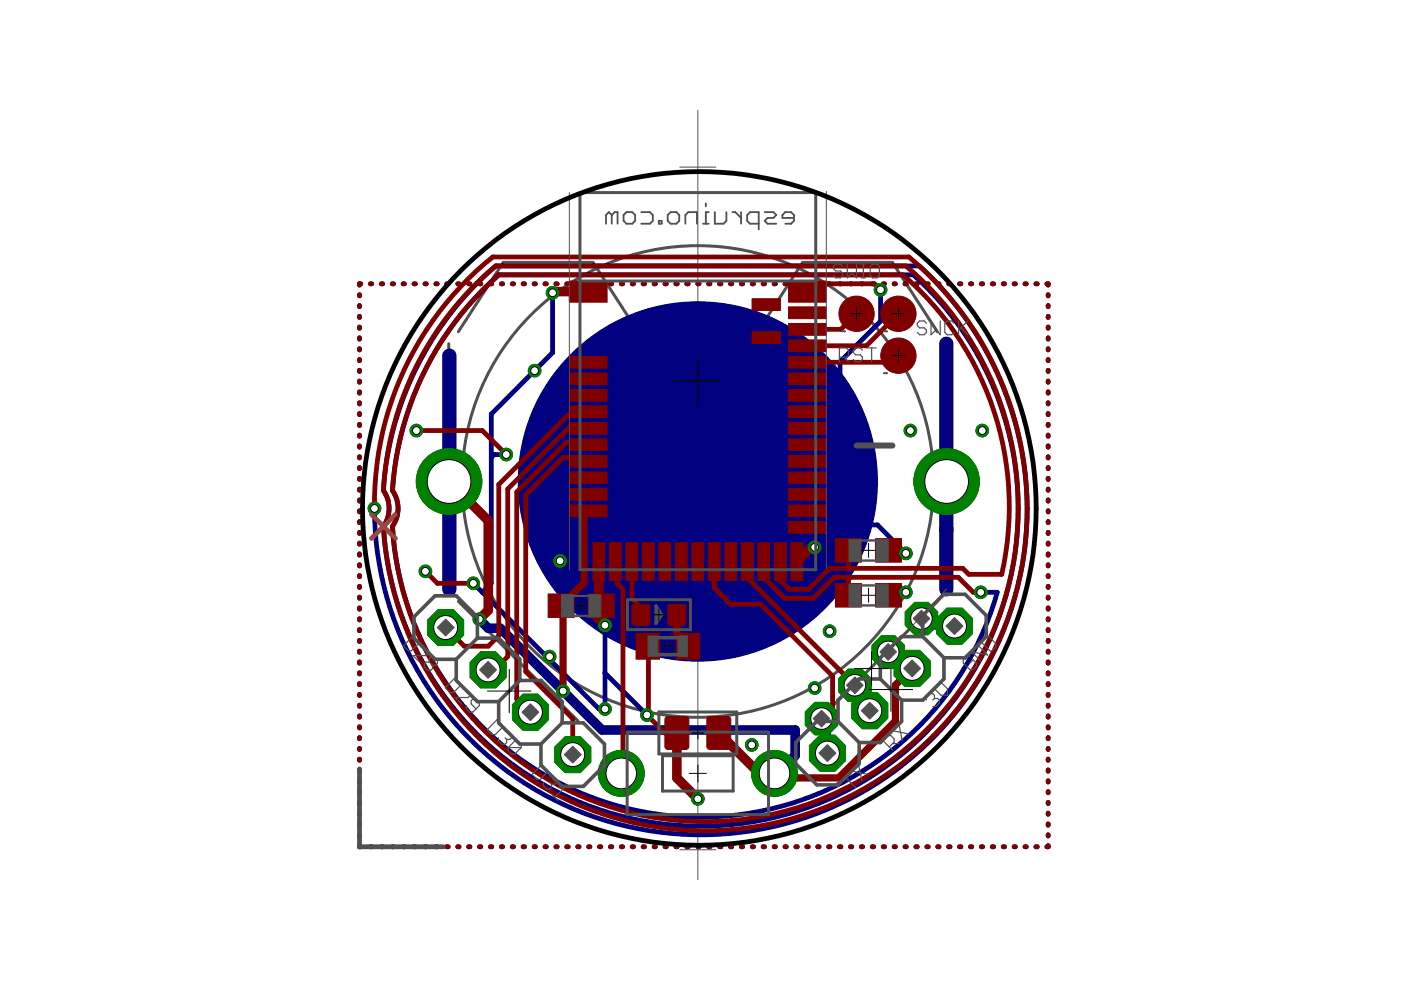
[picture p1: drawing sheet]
<svg xmlns="http://www.w3.org/2000/svg" width="297mm" height="210mm" viewBox="0 0 297 210" stroke-linecap="round" stroke-linejoin="round" font-family="sans-serif">
<path d="M148 97v10.2M142.9 102.1h10.1" fill="none" stroke="#000" stroke-width=".21"/>
<g fill="none" stroke="#505050" stroke-width=".38">
<path d="M129.7 45.6l.6-.6h.6v2.4M129.7 45.6v1.8M129.7 45.6l-.6-.6-.6 .6v1.8M132.8 45h1.2l.7 .6v1.2l-.7 .6h-1.2l-.6-.6v-1.2zM136 45h1.8l.6 .6v1.2l-.6 .6h-1.8M139.7 46.8h.6v.6h-.6zM142.2 45h1.2l.6 .6v1.2l-.6 .6h-1.2l-.6-.6v-1.2zM145.3 47.4v-1.8l.6-.6h1.9v2.4M149 47.4h1.3M149.6 43.1v.7M150.3 45h-.7v2.4M151.6 45v2.4h1.8l.6-.6v-1.8"/>
<path d="M155.3 45h.6l1.2 1.2M157.1 45v2.4M160.9 47.4h-1.9l-.6-.6v-1.2l.6-.6h1.9v3.7M162.1 45h1.9l.6 .6-.6 .6h-1.2l-.7 .6 .7 .6h1.8M168.3 46.2h-2.4v-.6l.6-.6h1.2l.6 .6v1.2l-.6 .6h-1.2"/>
</g>
<path d="M144.1 35.4h7.7M148 23.4v163.1M144.1 107.8h7.7M144.1 180.2h7.7" fill="none" stroke="#505050" stroke-width=".21"/>
<g fill="none" stroke="#505050" stroke-width=".63">
<path d="M95.1 72.9v52M97.2 70.3l9.5-14.7h19l9.6 14.7h25.4l9.5-14.7h19l9.5 14.7M200.8 72.9v52M97.2 127.5l25.4 25.4M198.7 127.5l-25.3 25.4M129 154.9h37.9"/>
<circle cx="147.9" cy="102.1" r="50"/>
</g>
<circle cx="147.9" cy="102.1" r="38.1" fill="#000080" stroke="#000080" stroke-width=".21"/>
<g fill="none" stroke="#000080" stroke-width="1">
<path d="M76.2 62.5v.2M76.2 64.8v.2M76.2 67.1v.2M76.2 69.3v.3M76.2 71.6v.3M76.2 73.9v.3M76.2 76.2v.3M76.2 78.5v.3M76.5 60.2h-.3v.3M78.5 60.2h.3M80.9 60.2h.2M83.2 60.2h.2"/>
<path d="M85.5 60.2h.2M87.8 60.2h.3M90.1 60.2h.3M92.4 60.2h.3M94.7 60.2h.3M97 60.2h.3M99.4 60.2h.2M101.7 60.2h.2M104 60.2h.3M106.3 60.2h.3M108.6 60.2h.3M110.9 60.2h.3"/>
<path d="M113.2 60.2h.3M115.5 60.2h.3M117.2 62.1v12.7l-13 13v35.9l-1.9 1.9M117.9 60.2h.2M120.2 60.2h.3M122.5 60.2h.3M124.8 60.2h.3M127.1 60.2h.3M129.4 60.2h.3M131.7 60.2h.3M134 60.2h.3M136.4 60.2h.3"/>
<path d="M138.7 60.2h.3M141 60.2h.3M143.3 60.2h.3M145.6 60.2h.3M147.9 60.2h.3M150.2 60.2h.3M152.5 60.2h.3M154.9 60.2h.3M157.2 60.2h.3M159.5 60.2h.3M161.8 60.2h.3M164.1 60.2h.3"/>
<path d="M166.4 60.2h.3M168.7 60.2h.3M171.1 60.2h.2M173.4 60.2h.3M175.7 60.2h.3M178 60.2h.3M180.3 60.2h.3M182.6 60.2h.3M184.9 60.2h.3M186.7 61.4v6.7l-8.6 8.6v12.1l-.6-.7h-11.1l-12.7 12.7M187.3 60.2h.2M189.6 60.2h.2"/>
<path d="M191.9 60.2h.3M194.2 60.2h.3M196.5 60.2h.3M198.8 60.2h.3M201.1 60.2h.3M203.4 60.2h.3M205.8 60.2h.2M208.1 60.2h.2M210.4 60.2h.3M212.7 60.2h.3M215 60.2h.3M217.3 60.2h.3"/>
<path d="M219.6 60.2h.3M222 60.2h.2v.3M222.2 62.5v.2M222.2 64.8v.2M222.2 67.1v.2M222.2 69.3v.3M222.2 71.6v.3M222.2 73.9v.3M222.2 76.2v.3M222.2 78.5v.3M76.2 80.8v.2M76.2 83.1v.3"/>
<path d="M76.2 85.4v.2M76.2 87.7v.2M76.2 90v.2M76.2 92.2v.3M76.2 94.5v.3M76.2 96.8v.3M76.2 99.1v.3M107.3 96.4h-2.5l-.6 .6M222.2 80.8v.2M222.2 83.1v.3M222.2 85.4v.2M222.2 87.7v.2"/>
<path d="M222.2 90v.2M222.2 92.2v.3M222.2 94.5v.3M222.2 96.8v.3M222.2 99.1v.3M76.2 101.4v.3M76.2 103.7v.2M76.2 106v.3M76.2 108.3v.2M76.2 110.6v.2M76.2 112.9v.2M76.2 115.1v.3"/>
<path d="M76.2 117.4v.3M76.2 119.7v.3M81.3 103.4a68.7 68.7 0 0 1 23.8-47h89.8a69.3 69.3 0 0 1 3.9 99 69.2 69.2 0 0 1-75.9 16.7 69.2 69.2 0 0 1-43.5-64.3M81.3 104a6.7 6.7 0 0 1 0 7.6 67.3 67.3 0 0 0 82.9 61.7 67.3 67.3 0 0 0 45.8-92.6 66.6 66.6 0 0 0-16.3-22.4h-88a66.6 66.6 0 0 0-22.5 45.7 6.7 6.7 0 0 1 0 7.6 65.4 65.4 0 0 0 58.2 61.3 65.4 65.4 0 0 0 70-47.3h-3.5M95.2 102.1l.1 22.8M118.7 118.9l2.9 2.9v.3M148 102.1l1.2-1.3h20.3l13.1 13M174.3 114.5l1 .9M177.5 111.3l-4.8 4.8v7.3l-7 6.9h-1.2M177.5 111.3l2.5 2.5h2.6M177.5 111.3h8.6l6 6M182.6 113.8l.6 .7-1.9 1.9"/>
<path d="M200.7 102.1l-.1 10.1M222.2 101.4v.3M222.2 103.7v.2M222.2 106v.3M222.2 108.3v.2M222.2 110.6v.2M222.2 112.9v.2M222.2 115.1v.3M222.2 117.4v.3M222.2 119.7v.3M76.2 122v.3M76.2 124.3v.3"/>
<path d="M76.2 126.6v.3M76.2 128.9v.3M76.2 131.2v.2M76.2 133.5v.2M76.2 135.8v.2M76.2 138v.3M100.4 123.7l1.9 1.9M102.3 125.6l24.7 24.7h1.3v-21.5M195.6 131l-.2 .1M222.2 122v.3M222.2 124.3v.3M222.2 126.6v.3"/>
<path d="M222.2 128.9v.3M222.2 131.2v.2M222.2 133.5v.2M222.2 135.8v.2M222.2 138v.3M76.2 140.3v.3M76.2 142.6v.3M76.2 144.9v.3M76.2 147.2v.3M76.2 149.5v.3M76.2 151.8v.3M76.2 154.1v.2"/>
<path d="M76.2 156.4v.2M76.2 158.7v.2M128.3 142.7l8.9 8.9M222.2 140.3v.3M222.2 142.6v.3M222.2 144.9v.3M222.2 147.2v.3M222.2 149.5v.3M222.2 151.8v.3M222.2 154.1v.2M222.2 156.4v.2M222.2 158.7v.2"/>
<path d="M76.2 179.3v.2h.3M76.2 161v.2M76.2 163.2v.3M76.2 165.5v.3M76.2 167.8v.3M76.2 170.1v.3M76.2 172.4v.3M76.2 174.7v.3M76.2 177v.2M78.5 179.5h.3M80.9 179.5h.2M83.2 179.5h.2"/>
<path d="M85.5 179.5h.2M87.8 179.5h.3M90.1 179.5h.3M92.4 179.5h.3M94.7 179.5h.3M97 179.5h.3M99.4 179.5h.2M101.7 179.5h.2M104 179.5h.3M106.3 179.5h.3M108.6 179.5h.3M110.9 179.5h.3"/>
<path d="M113.2 179.5h.3M115.5 179.5h.3M117.9 179.5h.2M120.2 179.5h.3M122.5 179.5h.3M124.8 179.5h.3M127.1 179.5h.3M129.4 179.5h.3M131.7 179.5h.3M134 179.5h.3M136.4 179.5h.3M138.7 179.5h.3"/>
<path d="M141 179.5h.3M143.3 179.5h.3M145.6 179.5h.3M147.9 179.5h.3M150.2 179.5h.3M152.5 179.5h.3M154.9 179.5h.3M157.2 179.5h.3M159.5 179.5h.3M161.8 179.5h.3M164.1 179.5h.3M166.4 179.5h.3"/>
<path d="M168.7 179.5h.3M171.1 179.5h.2M173.4 179.5h.3M175.7 179.5h.3M178 179.5h.3M180.3 179.5h.3M182.6 179.5h.3M184.9 179.5h.3M187.3 179.5h.2M189.6 179.5h.2M191.9 179.5h.3M194.2 179.5h.3"/>
<path d="M196.5 179.5h.3M198.8 179.5h.3M201.1 179.5h.3M203.4 179.5h.3M205.8 179.5h.2M208.1 179.5h.2M210.4 179.5h.3M212.7 179.5h.3M215 179.5h.3M217.3 179.5h.3M219.6 179.5h.3M222.2 161v.2"/>
<path d="M222.2 163.2v.3M222.2 165.5v.3M222.2 167.8v.3M222.2 170.1v.3M222.2 172.4v.3M222.2 174.7v.3M222.2 177v.2M222.2 179.3v.2h-.2"/>
</g>
<path d="M121.6 122.1l5.1 5.1v3.8l1.6 1.6M188.3 138.2l3.5 3.5h1.6M195.4 131.1l1.6 1.6h5.4M174.2 152.4l1.2 1.2v6.1M181.3 145.3l3.1 3.2v2.2" fill="none" stroke="#000080" stroke-width="1.5"/>
<path d="M101.6 131.3l1.9 1.9h2.6l21.5 21.6h41v5.4l-3.8 3.8h-.6" fill="none" stroke="#000080" stroke-width="2"/>
<path d="M95.3 75.4v49.5M200.6 72.9v52" fill="none" stroke="#000080" stroke-width="3"/>
<circle cx="164.2" cy="164" r="4.9" fill="#008000" stroke="#008000" stroke-width=".21"/>
<circle cx="164.2" cy="164" r="3.2" fill="#fff" stroke="#000" stroke-width=".21"/>
<circle cx="131.7" cy="164" r="4.9" fill="#008000" stroke="#008000" stroke-width=".21"/>
<circle cx="131.7" cy="164" r="3.2" fill="#fff" stroke="#000" stroke-width=".21"/>
<circle cx="95.2" cy="102.1" r="6.9" fill="#008000" stroke="#008000" stroke-width=".21"/>
<circle cx="95.2" cy="102.1" r="4.6" fill="#fff" stroke="#000" stroke-width=".21"/>
<circle cx="200.7" cy="102.1" r="6.9" fill="#008000" stroke="#008000" stroke-width=".21"/>
<circle cx="200.7" cy="102.1" r="4.6" fill="#fff" stroke="#000" stroke-width=".21"/>
<circle cx="202.4" cy="132.7" r="4.1" fill="#008000" stroke="#008000" stroke-width=".21"/>
<circle cx="202.4" cy="132.7" r="2.54" fill="#fff" stroke="#000" stroke-width=".21"/>
<circle cx="193.4" cy="141.7" r="4.1" fill="#008000" stroke="#008000" stroke-width=".21"/>
<circle cx="193.4" cy="141.7" r="2.54" fill="#fff" stroke="#000" stroke-width=".21"/>
<circle cx="184.4" cy="150.7" r="4.1" fill="#008000" stroke="#008000" stroke-width=".21"/>
<circle cx="184.4" cy="150.7" r="2.54" fill="#fff" stroke="#000" stroke-width=".21"/>
<circle cx="175.4" cy="159.7" r="4.1" fill="#008000" stroke="#008000" stroke-width=".21"/>
<circle cx="175.4" cy="159.7" r="2.54" fill="#fff" stroke="#000" stroke-width=".21"/>
<circle cx="121.4" cy="160" r="4.1" fill="#008000" stroke="#008000" stroke-width=".21"/>
<circle cx="121.4" cy="160" r="2.54" fill="#fff" stroke="#000" stroke-width=".21"/>
<circle cx="112.5" cy="151" r="4.1" fill="#008000" stroke="#008000" stroke-width=".21"/>
<circle cx="112.5" cy="151" r="2.54" fill="#fff" stroke="#000" stroke-width=".21"/>
<circle cx="103.5" cy="142" r="4.1" fill="#008000" stroke="#008000" stroke-width=".21"/>
<circle cx="103.5" cy="142" r="2.54" fill="#fff" stroke="#000" stroke-width=".21"/>
<circle cx="94.5" cy="133.1" r="4.1" fill="#008000" stroke="#008000" stroke-width=".21"/>
<circle cx="94.5" cy="133.1" r="2.54" fill="#fff" stroke="#000" stroke-width=".21"/>
<circle cx="195.4" cy="131.1" r="3.7" fill="#008000" stroke="#008000" stroke-width=".21"/>
<circle cx="195.4" cy="131.1" r="2.29" fill="#fff" stroke="#000" stroke-width=".21"/>
<circle cx="188.3" cy="138.2" r="3.7" fill="#008000" stroke="#008000" stroke-width=".21"/>
<circle cx="188.3" cy="138.2" r="2.29" fill="#fff" stroke="#000" stroke-width=".21"/>
<circle cx="181.3" cy="145.3" r="3.7" fill="#008000" stroke="#008000" stroke-width=".21"/>
<circle cx="181.2" cy="145.3" r="2.29" fill="#fff" stroke="#000" stroke-width=".21"/>
<circle cx="174.2" cy="152.4" r="3.7" fill="#008000" stroke="#008000" stroke-width=".21"/>
<circle cx="174.2" cy="152.4" r="2.29" fill="#fff" stroke="#000" stroke-width=".21"/>
<circle cx="88.3" cy="91.3" r="1.33" fill="#008000" stroke="#008000" stroke-width=".21"/>
<circle cx="88.3" cy="91.3" r=".83" fill="#fff" stroke="#000" stroke-width=".21"/>
<circle cx="192.1" cy="125.6" r="1.33" fill="#008000" stroke="#008000" stroke-width=".21"/>
<circle cx="192.1" cy="125.6" r=".83" fill="#fff" stroke="#000" stroke-width=".21"/>
<circle cx="192.1" cy="117.3" r="1.33" fill="#008000" stroke="#008000" stroke-width=".21"/>
<circle cx="192.1" cy="117.3" r=".83" fill="#fff" stroke="#000" stroke-width=".21"/>
<circle cx="113.3" cy="78.6" r="1.33" fill="#008000" stroke="#008000" stroke-width=".21"/>
<circle cx="113.3" cy="78.6" r=".83" fill="#fff" stroke="#000" stroke-width=".21"/>
<circle cx="148" cy="169.4" r="1.33" fill="#008000" stroke="#008000" stroke-width=".21"/>
<circle cx="148" cy="169.4" r=".83" fill="#fff" stroke="#000" stroke-width=".21"/>
<circle cx="137.2" cy="151.6" r="1.33" fill="#008000" stroke="#008000" stroke-width=".21"/>
<circle cx="137.2" cy="151.6" r=".83" fill="#fff" stroke="#000" stroke-width=".21"/>
<circle cx="172.7" cy="116.1" r="1.33" fill="#008000" stroke="#008000" stroke-width=".21"/>
<circle cx="172.7" cy="116.1" r=".83" fill="#fff" stroke="#000" stroke-width=".21"/>
<circle cx="186.7" cy="61.4" r="1.33" fill="#008000" stroke="#008000" stroke-width=".21"/>
<circle cx="186.7" cy="61.4" r=".83" fill="#fff" stroke="#000" stroke-width=".21"/>
<circle cx="128.3" cy="132.6" r="1.33" fill="#008000" stroke="#008000" stroke-width=".21"/>
<circle cx="128.3" cy="132.6" r=".83" fill="#fff" stroke="#000" stroke-width=".21"/>
<circle cx="118.7" cy="118.9" r="1.33" fill="#008000" stroke="#008000" stroke-width=".21"/>
<circle cx="118.7" cy="118.9" r=".83" fill="#fff" stroke="#000" stroke-width=".21"/>
<circle cx="100.4" cy="123.7" r="1.33" fill="#008000" stroke="#008000" stroke-width=".21"/>
<circle cx="100.4" cy="123.7" r=".83" fill="#fff" stroke="#000" stroke-width=".21"/>
<circle cx="90.2" cy="121.1" r="1.33" fill="#008000" stroke="#008000" stroke-width=".21"/>
<circle cx="90.2" cy="121.1" r=".83" fill="#fff" stroke="#000" stroke-width=".21"/>
<circle cx="128.3" cy="150.3" r="1.33" fill="#008000" stroke="#008000" stroke-width=".21"/>
<circle cx="128.3" cy="150.3" r=".83" fill="#fff" stroke="#000" stroke-width=".21"/>
<circle cx="117.2" cy="62.1" r="1.33" fill="#008000" stroke="#008000" stroke-width=".21"/>
<circle cx="117.2" cy="62.1" r=".83" fill="#fff" stroke="#000" stroke-width=".21"/>
<circle cx="116.5" cy="139.2" r="1.33" fill="#008000" stroke="#008000" stroke-width=".21"/>
<circle cx="116.5" cy="139.2" r=".83" fill="#fff" stroke="#000" stroke-width=".21"/>
<circle cx="107.3" cy="96.4" r="1.33" fill="#008000" stroke="#008000" stroke-width=".21"/>
<circle cx="107.3" cy="96.4" r=".83" fill="#fff" stroke="#000" stroke-width=".21"/>
<circle cx="159.4" cy="157.9" r="1.33" fill="#008000" stroke="#008000" stroke-width=".21"/>
<circle cx="159.4" cy="157.9" r=".83" fill="#fff" stroke="#000" stroke-width=".21"/>
<circle cx="208.3" cy="91.3" r="1.33" fill="#008000" stroke="#008000" stroke-width=".21"/>
<circle cx="208.3" cy="91.3" r=".83" fill="#fff" stroke="#000" stroke-width=".21"/>
<circle cx="193" cy="91.3" r="1.33" fill="#008000" stroke="#008000" stroke-width=".21"/>
<circle cx="193" cy="91.3" r=".83" fill="#fff" stroke="#000" stroke-width=".21"/>
<circle cx="172.7" cy="145.9" r="1.33" fill="#008000" stroke="#008000" stroke-width=".21"/>
<circle cx="172.7" cy="145.9" r=".83" fill="#fff" stroke="#000" stroke-width=".21"/>
<circle cx="175.9" cy="133.8" r="1.33" fill="#008000" stroke="#008000" stroke-width=".21"/>
<circle cx="175.9" cy="133.8" r=".83" fill="#fff" stroke="#000" stroke-width=".21"/>
<circle cx="101.6" cy="131.3" r="1.33" fill="#008000" stroke="#008000" stroke-width=".21"/>
<circle cx="101.6" cy="131.3" r=".83" fill="#fff" stroke="#000" stroke-width=".21"/>
<circle cx="119.4" cy="146.5" r="1.33" fill="#008000" stroke="#008000" stroke-width=".21"/>
<circle cx="119.4" cy="146.5" r=".83" fill="#fff" stroke="#000" stroke-width=".21"/>
<circle cx="79.4" cy="107.8" r="1.33" fill="#008000" stroke="#008000" stroke-width=".21"/>
<circle cx="79.4" cy="107.8" r=".83" fill="#fff" stroke="#000" stroke-width=".21"/>
<circle cx="207.9" cy="125.6" r="1.33" fill="#008000" stroke="#008000" stroke-width=".21"/>
<circle cx="207.9" cy="125.6" r=".83" fill="#fff" stroke="#000" stroke-width=".21"/>
<g fill="#800000" stroke="#800000" stroke-width=".21">
<path d="M185.6 123.7h5.5v5h-5.5z"/>
<path d="M177.1 123.7h5.5v5h-5.5z"/>
<path d="M185.6 114.2h5.5v5h-5.5z"/>
<path d="M177.1 114.2h5.5v5h-5.5z"/>
<path d="M124.7 125.9h5.5v5h-5.5z"/>
<path d="M116.2 125.9h5.5v5h-5.5z"/>
<path d="M134.9 134.3h4.9v5.5h-4.9z"/>
<path d="M143.4 134.3h5v5.5h-5z"/>
<path d="M120.7 59.6h8v4.5h-8z"/>
<path d="M167.2 110.6h8v2.5h-8z"/>
<path d="M167.2 107.1h8v2.5h-8z"/>
<path d="M167.2 103.6h8v2.5h-8z"/>
<path d="M167.2 100.1h8v2.5h-8z"/>
<path d="M120.7 107.1h8v2.5h-8z"/>
<path d="M120.7 103.6h8v2.5h-8z"/>
<path d="M120.7 100.1h8v2.5h-8z"/>
<path d="M120.7 96.6h8v2.5h-8z"/>
<path d="M120.7 93.1h8v2.5h-8z"/>
<path d="M120.7 89.6h8v2.5h-8z"/>
<path d="M120.7 86.1h8v2.5h-8z"/>
<path d="M120.7 82.6h8v2.5h-8z"/>
<path d="M120.7 79.1h8v2.5h-8z"/>
<path d="M120.7 75.6h8v2.5h-8z"/>
<path d="M167.2 59.6h8v4.5h-8z"/>
<path d="M167.2 96.6h8v2.5h-8z"/>
<path d="M167.2 93.1h8v2.5h-8z"/>
<path d="M167.2 89.6h8v2.5h-8z"/>
<path d="M167.2 86.1h8v2.5h-8z"/>
<path d="M167.2 82.6h8v2.5h-8z"/>
<path d="M167.2 79.1h8v2.5h-8z"/>
<path d="M167.2 75.6h8v2.5h-8z"/>
<path d="M167.2 72.1h8v2.5h-8z"/>
<path d="M167.2 68.6h8v2.5h-8z"/>
<path d="M167.2 65.1h8v2.5h-8z"/>
<path d="M159.4 63.3h6.1v2.5h-6.1z"/>
<path d="M159.4 70.3h6.1v2.5h-6.1z"/>
<path d="M125.7 115.1h2.5v8h-2.5z"/>
<path d="M129.2 115.1h2.5v8h-2.5z"/>
<path d="M132.7 115.1h2.5v8h-2.5z"/>
<path d="M136.2 115.1h2.5v8h-2.5z"/>
<path d="M139.7 115.1h2.5v8h-2.5z"/>
<path d="M143.2 115.1h2.5v8h-2.5z"/>
<path d="M146.7 115.1h2.5v8h-2.5z"/>
<path d="M150.2 115.1h2.5v8h-2.5z"/>
<path d="M153.7 115.1h2.5v8h-2.5z"/>
<path d="M157.2 115.1h2.5v8h-2.5z"/>
<path d="M160.7 115.1h2.5v8h-2.5z"/>
<path d="M164.2 115.1h2.5v8h-2.5z"/>
<path d="M167.7 115.1h2.5v8h-2.5z"/>
</g>
<g fill="#800000" stroke="#800000" stroke-width=".21">
<path d="M134.1 128.4l.4-.3h2.8l.4 .3 .1 3.7-.2 .4-3.1 .1-.4-.3z" fill-rule="evenodd"/>
<path d="M141.7 128.4l.4-.3h2.8l.4 .3 .1 3.7-.2 .4-3.1 .1-.4-.3z" fill-rule="evenodd"/>
<path d="M141.2 152.1l.4-.2h3.8a.63 .63 0 0 1 .6 .6v5.8a.63 .63 0 0 1-.6 .6h-3.8a.63 .63 0 0 1-.6-.6v-5.8z" fill-rule="evenodd"/>
<path d="M150 152.1l.5-.2h3.8a.63 .63 0 0 1 .6 .6v5.8a.63 .63 0 0 1-.6 .6h-3.8a.63 .63 0 0 1-.6-.6v-5.8z" fill-rule="evenodd"/>
<circle cx="181.6" cy="66.5" r="3.7"/>
<circle cx="190.5" cy="66.5" r="3.7"/>
<circle cx="190.5" cy="75.4" r="3.7"/>
</g>
<g fill="none" stroke="#800000" stroke-width="1">
<path d="M76.2 62.5v.2M76.2 64.8v.2M76.2 67.1v.2M76.2 69.3v.3M76.2 71.6v.3M76.2 73.9v.3M76.2 76.2v.3M76.2 78.5v.3M76.5 60.2h-.3v.3M78.5 60.2h.3M80.9 60.2h.2M83.2 60.2h.2"/>
<path d="M85.5 60.2h.2M87.8 60.2h.3M90.1 60.2h.3M92.4 60.2h.3M94.7 60.2h.3M97 60.2h.3M99.4 60.2h.2M101.7 60.2h.2M104 60.2h.3M106.3 60.2h.3M108.6 60.2h.3M110.9 60.2h.3"/>
<path d="M113.2 60.2h.3M115.5 60.2h.3M117.9 60.2h.2M120.2 60.2h.3M122.5 60.2h.3M124.8 60.2h.3M127.1 60.2h.3M129.4 60.2h.3M131.7 60.2h.3M134 60.2h.3M136.4 60.2h.3M138.7 60.2h.3"/>
<path d="M141 60.2h.3M143.3 60.2h.3M145.6 60.2h.3M147.9 60.2h.3M150.2 60.2h.3M152.5 60.2h.3M154.9 60.2h.3M157.2 60.2h.3M159.5 60.2h.3M161.8 60.2h.3M164.1 60.2h.3M166.4 60.2h.3"/>
<path d="M168.7 60.2h.3M171.1 60.2h.2M173.4 60.2h.3M181.6 66.5l-3.3 3.3h-7.1M186.7 61.4l-1.3-1.2h-10.1l-1.7 1.6h-2.4M187.3 60.2h.2M189.6 60.2h.2M190.5 66.5l-6.8 6.8h-12.5M190.5 75.4l-1.4 1.4h-17.9M191.9 60.2h.3M194.2 60.2h.3M196.5 60.2h.3"/>
<path d="M198.8 60.2h.3M201.1 60.2h.3M203.4 60.2h.3M205.8 60.2h.2M208.1 60.2h.2M210.4 60.2h.3M212.7 60.2h.3M215 60.2h.3M217.3 60.2h.3M219.6 60.2h.3M222 60.2h.2v.3M222.2 62.5v.2"/>
<path d="M222.2 64.8v.2M222.2 67.1v.2M222.2 69.3v.3M222.2 71.6v.3M222.2 73.9v.3M222.2 76.2v.3M222.2 78.5v.3M76.2 80.8v.2M76.2 83.1v.3M76.2 85.4v.2M76.2 87.7v.2M76.2 90v.2"/>
<path d="M76.2 92.2v.3M76.2 94.5v.3M76.2 96.8v.3M76.2 99.1v.3M88.3 91.3h14l5 5.1M124.7 97.8l-.8-.8h-4.5l-7.9 7.9v37.5l9.9 10v7.6l-.1-.1M124.7 94.3l-.5-.5h-4.2l-10.4 10.5v43.9l2.9 2.8M124.7 90.8l-.5-.5h-3.2l-13.3 13.4v35.5l-2.9 2.8h-1.3M124.7 87.3h-3.6l-15.4 15.4v32.1l-2.2 2.2h-5.1l-3.9-3.9M222.2 80.8v.2M222.2 83.1v.3M222.2 85.4v.2"/>
<path d="M222.2 87.7v.2M222.2 90v.2M222.2 92.2v.3M222.2 94.5v.3M222.2 96.8v.3M222.2 99.1v.3M76.2 101.4v.3M76.2 103.7v.2M76.2 106v.3M76.2 108.3v.2M76.2 110.6v.2M76.2 112.9v.2"/>
<path d="M76.2 115.1v.3M76.2 117.4v.3M76.2 119.7v.3M79.4 107.8a67 67 0 0 1 25.1-53.3h88.2a68.8 68.8 0 0 1-3.3 108.7 68.3 68.3 0 0 1-108.1-51.6 6.7 6.7 0 0 0 0-7.6 66.6 66.6 0 0 1 23.8-47.6h87a66.7 66.7 0 0 1 19.2 75.6 66.7 66.7 0 0 1-65.8 42.1 66.4 66.4 0 0 1-62.3-62.5 6.7 6.7 0 0 0 0-7.6 66.6 66.6 0 0 1 22.5-45.7h85.7a64.9 64.9 0 0 1 21 63.5h-7l-1.3-1.3h-28.2l-4.5 4.4h-4.1l-1.9-1.9 .1-3.9M130.5 119.1l.3 .3v4.3l1.3 1.2v38.7l-.3 .3M134 119.1v7.8l1.9 1.9v1.5M151.4 119.1v5.5l3.5 3.5h6.4l15.2 15.2v6.7l-2.3 2.4M158.5 119.1v3.4l22.8 22.8M161.9 119.1v3.3l4.5 4.5h6l4.4-4.5h26.4l3.2 3.2h1.5M179.9 116.7v3.6l-.2 .2M188.4 116.7l.6 .6h3.1M222.2 101.4v.3"/>
<path d="M222.2 103.7v.2M222.2 106v.3M222.2 108.3v.2M222.2 110.6v.2M222.2 112.9v.2M222.2 115.1v.3M222.2 117.4v.3M222.2 119.7v.3M76.2 122v.3M76.2 124.3v.3M76.2 126.6v.3M76.2 128.9v.3"/>
<path d="M76.2 131.2v.2M76.2 133.5v.2M76.2 135.8v.2M76.2 138v.3M90.2 121.1l2.5 2.6h7.7M127 126.9v1.1l.4 .4-.7 .8v1.8M137.4 137l.1 .1v14.2l-.3 .3 3.8 3.8h2.5M180.3 122.4l-.4 .4v3.4M192.1 125.6h-3.1l-.6 .6M222.2 122v.3M222.2 124.3v.3M222.2 126.6v.3"/>
<path d="M222.2 128.9v.3M222.2 131.2v.2M222.2 133.5v.2M222.2 135.8v.2M222.2 138v.3M76.2 140.3v.3M76.2 142.6v.3M76.2 144.9v.3M76.2 147.2v.3M76.2 149.5v.3M76.2 151.8v.3M76.2 154.1v.2"/>
<path d="M76.2 156.4v.2M76.2 158.7v.2M152.4 155.4l-.4 .5M222.2 140.3v.3M222.2 142.6v.3M222.2 144.9v.3M222.2 147.2v.3M222.2 149.5v.3M222.2 151.8v.3M222.2 154.1v.2M222.2 156.4v.2M222.2 158.7v.2"/>
<path d="M76.2 179.3v.2h.3M76.2 161v.2M76.2 163.2v.3M76.2 165.5v.3M76.2 167.8v.3M76.2 170.1v.3M76.2 172.4v.3M76.2 174.7v.3M76.2 177v.2M78.5 179.5h.3M80.9 179.5h.2M83.2 179.5h.2"/>
<path d="M85.5 179.5h.2M87.8 179.5h.3M90.1 179.5h.3M92.4 179.5h.3M94.7 179.5h.3M97 179.5h.3M99.4 179.5h.2M101.7 179.5h.2M104 179.5h.3M106.3 179.5h.3M108.6 179.5h.3M110.9 179.5h.3"/>
<path d="M113.2 179.5h.3M115.5 179.5h.3M117.9 179.5h.2M120.2 179.5h.3M122.5 179.5h.3M124.8 179.5h.3M127.1 179.5h.3M129.4 179.5h.3M131.7 179.5h.3M134 179.5h.3M136.4 179.5h.3M138.7 179.5h.3"/>
<path d="M141 179.5h.3M143.3 179.5h.3M143.5 164.4v.5M145.6 179.5h.3M147.9 179.5h.3M150.2 179.5h.3M152.5 179.5h.3M154.9 179.5h.3M157.2 179.5h.3M159.5 179.5h.3M161.8 179.5h.3M164.1 179.5h.3"/>
<path d="M166.4 179.5h.3M168.7 179.5h.3M171.1 179.5h.2M173.4 179.5h.3M175.7 179.5h.3M178 179.5h.3M180.3 179.5h.3M182.6 179.5h.3M184.9 179.5h.3M187.3 179.5h.2M189.6 179.5h.2M191.9 179.5h.3"/>
<path d="M194.2 179.5h.3M196.5 179.5h.3M198.8 179.5h.3M201.1 179.5h.3M203.4 179.5h.3M205.8 179.5h.2M208.1 179.5h.2M210.4 179.5h.3M212.7 179.5h.3M215 179.5h.3M217.3 179.5h.3M219.6 179.5h.3"/>
<path d="M222.2 161v.2M222.2 163.2v.3M222.2 165.5v.3M222.2 167.8v.3M222.2 170.1v.3M222.2 172.4v.3M222.2 174.7v.3M222.2 177v.2M222.2 179.3v.2h-.2"/>
</g>
<path d="M124.7 61.8h-7.3l-.2 .3M95.2 102.1l8.3 8.3v19l-1.9 1.9M127 119.1v7.8M172.7 116.1h-.7l-3 3M126.7 131l1.6 1.6M143.5 155.4v9.5l4.5 4.5M152.4 155.4l8.6 8.6h7" fill="none" stroke="#800000" stroke-width="2"/>
<path d="M124.7 108.3v-.1l-.9 .9v14.4l-4.8 4.9M119.4 130v16.5M143.5 130.3v4.4l2.4 2.3M193.4 141.7l-3.6 3.5v7.7l-12 12h-8.9l-.9-.9" fill="none" stroke="#800000" stroke-width="1.5"/>
<circle cx="164.2" cy="164" r="4.9" fill="#008000" stroke="#008000" stroke-width=".21"/>
<circle cx="164.2" cy="164" r="3.2" fill="#fff" stroke="#000" stroke-width=".21"/>
<circle cx="131.7" cy="164" r="4.9" fill="#008000" stroke="#008000" stroke-width=".21"/>
<circle cx="131.7" cy="164" r="3.2" fill="#fff" stroke="#000" stroke-width=".21"/>
<circle cx="95.2" cy="102.1" r="6.9" fill="#008000" stroke="#008000" stroke-width=".21"/>
<circle cx="95.2" cy="102.1" r="4.6" fill="#fff" stroke="#000" stroke-width=".21"/>
<circle cx="200.7" cy="102.1" r="6.9" fill="#008000" stroke="#008000" stroke-width=".21"/>
<circle cx="200.7" cy="102.1" r="4.6" fill="#fff" stroke="#000" stroke-width=".21"/>
<circle cx="202.4" cy="132.7" r="4.1" fill="#008000" stroke="#008000" stroke-width=".21"/>
<circle cx="202.4" cy="132.7" r="2.54" fill="#fff" stroke="#000" stroke-width=".21"/>
<circle cx="193.4" cy="141.7" r="4.1" fill="#008000" stroke="#008000" stroke-width=".21"/>
<circle cx="193.4" cy="141.7" r="2.54" fill="#fff" stroke="#000" stroke-width=".21"/>
<circle cx="184.4" cy="150.7" r="4.1" fill="#008000" stroke="#008000" stroke-width=".21"/>
<circle cx="184.4" cy="150.7" r="2.54" fill="#fff" stroke="#000" stroke-width=".21"/>
<circle cx="175.4" cy="159.7" r="4.1" fill="#008000" stroke="#008000" stroke-width=".21"/>
<circle cx="175.4" cy="159.7" r="2.54" fill="#fff" stroke="#000" stroke-width=".21"/>
<circle cx="121.4" cy="160" r="4.1" fill="#008000" stroke="#008000" stroke-width=".21"/>
<circle cx="121.4" cy="160" r="2.54" fill="#fff" stroke="#000" stroke-width=".21"/>
<circle cx="112.5" cy="151" r="4.1" fill="#008000" stroke="#008000" stroke-width=".21"/>
<circle cx="112.5" cy="151" r="2.54" fill="#fff" stroke="#000" stroke-width=".21"/>
<circle cx="103.5" cy="142" r="4.1" fill="#008000" stroke="#008000" stroke-width=".21"/>
<circle cx="103.5" cy="142" r="2.54" fill="#fff" stroke="#000" stroke-width=".21"/>
<circle cx="94.5" cy="133.1" r="4.1" fill="#008000" stroke="#008000" stroke-width=".21"/>
<circle cx="94.5" cy="133.1" r="2.54" fill="#fff" stroke="#000" stroke-width=".21"/>
<circle cx="195.4" cy="131.1" r="3.7" fill="#008000" stroke="#008000" stroke-width=".21"/>
<circle cx="195.4" cy="131.1" r="2.29" fill="#fff" stroke="#000" stroke-width=".21"/>
<circle cx="188.3" cy="138.2" r="3.7" fill="#008000" stroke="#008000" stroke-width=".21"/>
<circle cx="188.3" cy="138.2" r="2.29" fill="#fff" stroke="#000" stroke-width=".21"/>
<circle cx="181.3" cy="145.3" r="3.7" fill="#008000" stroke="#008000" stroke-width=".21"/>
<circle cx="181.2" cy="145.3" r="2.29" fill="#fff" stroke="#000" stroke-width=".21"/>
<circle cx="174.2" cy="152.4" r="3.7" fill="#008000" stroke="#008000" stroke-width=".21"/>
<circle cx="174.2" cy="152.4" r="2.29" fill="#fff" stroke="#000" stroke-width=".21"/>
<circle cx="88.3" cy="91.3" r="1.33" fill="#008000" stroke="#008000" stroke-width=".21"/>
<circle cx="88.3" cy="91.3" r=".83" fill="#fff" stroke="#000" stroke-width=".21"/>
<circle cx="192.1" cy="125.6" r="1.33" fill="#008000" stroke="#008000" stroke-width=".21"/>
<circle cx="192.1" cy="125.6" r=".83" fill="#fff" stroke="#000" stroke-width=".21"/>
<circle cx="192.1" cy="117.3" r="1.33" fill="#008000" stroke="#008000" stroke-width=".21"/>
<circle cx="192.1" cy="117.3" r=".83" fill="#fff" stroke="#000" stroke-width=".21"/>
<circle cx="113.3" cy="78.6" r="1.33" fill="#008000" stroke="#008000" stroke-width=".21"/>
<circle cx="113.3" cy="78.6" r=".83" fill="#fff" stroke="#000" stroke-width=".21"/>
<circle cx="148" cy="169.4" r="1.33" fill="#008000" stroke="#008000" stroke-width=".21"/>
<circle cx="148" cy="169.4" r=".83" fill="#fff" stroke="#000" stroke-width=".21"/>
<circle cx="137.2" cy="151.6" r="1.33" fill="#008000" stroke="#008000" stroke-width=".21"/>
<circle cx="137.2" cy="151.6" r=".83" fill="#fff" stroke="#000" stroke-width=".21"/>
<circle cx="172.7" cy="116.1" r="1.33" fill="#008000" stroke="#008000" stroke-width=".21"/>
<circle cx="172.7" cy="116.1" r=".83" fill="#fff" stroke="#000" stroke-width=".21"/>
<circle cx="186.7" cy="61.4" r="1.33" fill="#008000" stroke="#008000" stroke-width=".21"/>
<circle cx="186.7" cy="61.4" r=".83" fill="#fff" stroke="#000" stroke-width=".21"/>
<circle cx="128.3" cy="132.6" r="1.33" fill="#008000" stroke="#008000" stroke-width=".21"/>
<circle cx="128.3" cy="132.6" r=".83" fill="#fff" stroke="#000" stroke-width=".21"/>
<circle cx="118.7" cy="118.9" r="1.33" fill="#008000" stroke="#008000" stroke-width=".21"/>
<circle cx="118.7" cy="118.9" r=".83" fill="#fff" stroke="#000" stroke-width=".21"/>
<circle cx="100.4" cy="123.7" r="1.33" fill="#008000" stroke="#008000" stroke-width=".21"/>
<circle cx="100.4" cy="123.7" r=".83" fill="#fff" stroke="#000" stroke-width=".21"/>
<circle cx="90.2" cy="121.1" r="1.33" fill="#008000" stroke="#008000" stroke-width=".21"/>
<circle cx="90.2" cy="121.1" r=".83" fill="#fff" stroke="#000" stroke-width=".21"/>
<circle cx="128.3" cy="150.3" r="1.33" fill="#008000" stroke="#008000" stroke-width=".21"/>
<circle cx="128.3" cy="150.3" r=".83" fill="#fff" stroke="#000" stroke-width=".21"/>
<circle cx="117.2" cy="62.1" r="1.33" fill="#008000" stroke="#008000" stroke-width=".21"/>
<circle cx="117.2" cy="62.1" r=".83" fill="#fff" stroke="#000" stroke-width=".21"/>
<circle cx="116.5" cy="139.2" r="1.33" fill="#008000" stroke="#008000" stroke-width=".21"/>
<circle cx="116.5" cy="139.2" r=".83" fill="#fff" stroke="#000" stroke-width=".21"/>
<circle cx="107.3" cy="96.4" r="1.33" fill="#008000" stroke="#008000" stroke-width=".21"/>
<circle cx="107.3" cy="96.4" r=".83" fill="#fff" stroke="#000" stroke-width=".21"/>
<circle cx="159.4" cy="157.9" r="1.33" fill="#008000" stroke="#008000" stroke-width=".21"/>
<circle cx="159.4" cy="157.9" r=".83" fill="#fff" stroke="#000" stroke-width=".21"/>
<circle cx="208.3" cy="91.3" r="1.33" fill="#008000" stroke="#008000" stroke-width=".21"/>
<circle cx="208.3" cy="91.3" r=".83" fill="#fff" stroke="#000" stroke-width=".21"/>
<circle cx="193" cy="91.3" r="1.33" fill="#008000" stroke="#008000" stroke-width=".21"/>
<circle cx="193" cy="91.3" r=".83" fill="#fff" stroke="#000" stroke-width=".21"/>
<circle cx="172.7" cy="145.9" r="1.33" fill="#008000" stroke="#008000" stroke-width=".21"/>
<circle cx="172.7" cy="145.9" r=".83" fill="#fff" stroke="#000" stroke-width=".21"/>
<circle cx="175.9" cy="133.8" r="1.33" fill="#008000" stroke="#008000" stroke-width=".21"/>
<circle cx="175.9" cy="133.8" r=".83" fill="#fff" stroke="#000" stroke-width=".21"/>
<circle cx="101.6" cy="131.3" r="1.33" fill="#008000" stroke="#008000" stroke-width=".21"/>
<circle cx="101.6" cy="131.3" r=".83" fill="#fff" stroke="#000" stroke-width=".21"/>
<circle cx="119.4" cy="146.5" r="1.33" fill="#008000" stroke="#008000" stroke-width=".21"/>
<circle cx="119.4" cy="146.5" r=".83" fill="#fff" stroke="#000" stroke-width=".21"/>
<circle cx="79.4" cy="107.8" r="1.33" fill="#008000" stroke="#008000" stroke-width=".21"/>
<circle cx="79.4" cy="107.8" r=".83" fill="#fff" stroke="#000" stroke-width=".21"/>
<circle cx="207.9" cy="125.6" r="1.33" fill="#008000" stroke="#008000" stroke-width=".21"/>
<circle cx="207.9" cy="125.6" r=".83" fill="#fff" stroke="#000" stroke-width=".21"/>
<path d="M76.2 163v16.5h17.8" fill="none" stroke="#505050" stroke-width="1"/>
<path d="M181.6 94.5h7.6" fill="none" stroke="#505050" stroke-width="1.3"/>
<path d="M123 40.8h50v80h-50zM123 59.6h50M133 127.2h13.4v6.3h-13.4zM139.1 128.4l1.2 1.9-1.2 1.9zM139.4 129.1v2.5M139.7 129.4v1.9M133 155.2h29.9v17.5h-29.9zM139.7 151h16.5v8.9h-16.5zM140.5 160.2h14.9v7.5h-14.9z" fill="none" stroke="#505050" stroke-width=".63"/>
<g fill="none" stroke="#505050" stroke-width=".76">
<path d="M96.7 139.8v4.5l4.5 4.5h4.5M101.2 135.3l-4.5 4.5M101.2 135.3h4.5l4.5 4.5v4.5M101.2 135.3v-4.5l-4.5-4.5h-4.5l-4.4 4.5v4.5l4.4 4.5h4.5M139.4 138.8h4.4M139.4 135.2h4.4M195.6 135v-4.5l4.5-4.5h4.5l4.5 4.5v4.5l-4.5 4.5h-4.5M195.6 135l4.5 4.5M195.6 135h-4.4l-4.6 4.5v4.5M200.1 139.5v4.5l-4.5 4.4h-4.4M105.7 148.8v4.5l4.5 4.5h4.5M110.2 144.3h4.5l4.5 4.5v4.5"/>
<path d="M110.2 144.3l-4.5 4.5M119.2 153.3h4.5l4.5 4.5v4.4l-4.5 4.5h-4.5l-4.5-4.5v-4.4M119.2 153.3l-4.5 4.5M177.7 153l4.5 4.4M177.7 153h-4.5l-4.5 4.4v4.5l4.5 4.5h4.5l4.5-4.5v-4.5M186.6 144h-4.4l-4.5 4.4v4.6M186.6 144l4.6 4.4M191.2 148.4v4.6l-4.6 4.4h-4.4"/>
</g>
<g fill="none" stroke="#505050" stroke-width=".21">
<path d="M120.7 40.8v80M175.2 40.6v80M178.4 70.2h.2M178.5 70.2v.1M178.5 70.3h.1M178.6 70.2h.1M178.6 70.2v.1M178.6 70.3h.1M178.7 70.2h.1M178.7 70.2v.1M178.8 70.3h.1M178.8 70.2v.1"/>
<path d="M178.8 70.2h.1M178.8 70.3l.1-.1v.1M178.9 70.2v.1M178.9 70.3h.2M179 70.3h.1M179.1 70.2v.1M179.2 70.2h-.2l.1 .1M179.2 70.3h.1M179.2 70.2h.1M179.2 70.2v.1M187.3 70.2l.1 .1M187.3 79.1l.1 .1"/>
<path d="M187.4 70.2v.1M187.4 79.1v.1M187.7 70.3h.1M187.7 70.2v.1M187.7 79.1v.1M187.7 79.2h.1M187.7 70.2h-.1v.1M187.7 70.2h.1M187.7 79.2l.1-.1v.1M187.7 79.2l-.1-.1v.1M187.8 70.3h.2M187.8 70.3h.1"/>
<path d="M187.9 79.2h.1M187.9 79.2h.2M187.9 70.3h.1M187.9 79.1v.1M187.9 79.1h.1M188 79.1v.1M188 79.2h.1M188 70.3h.1M188 79.2h-.2M188 70.2v.1M188.1 79.2h.1M188.1 70.3h.1"/>
<path d="M188.1 70.3l-.2-.1 .1 .1"/>
</g>
<path d="M182.4 118.9h3.5M182.4 114.6h3.5M121.4 130.6h3.6M121.4 126.3h3.6M182.4 128.4h3.5M182.4 124.1h3.5" fill="none" stroke="#505050" stroke-width=".51"/>
<g fill="#505050" stroke="#505050" stroke-width=".21">
<path d="M185.8 123.9h2.5v4.7h-2.5z"/>
<path d="M180 123.9h2.5v4.7h-2.5z"/>
<path d="M185.8 114.3h2.5v4.8h-2.5z"/>
<path d="M180 114.3h2.5v4.8h-2.5z"/>
<path d="M124.9 126.1h2.5v4.7h-2.5z"/>
<path d="M119 126.1h2.5v4.7h-2.5z"/>
<path d="M143.8 134.9h2v4.3h-2z"/>
<path d="M137.4 134.9h2v4.3h-2z"/>
<path d="M182.6 150.7l1.8-1.8 1.8 1.8-1.8 1.8z"/>
<path d="M191.6 141.7l1.8-1.8 1.8 1.8-1.8 1.8z"/>
<path d="M200.6 132.7l1.8-1.8 1.8 1.8-1.8 1.8z"/>
<path d="M173.6 159.7l1.8-1.8 1.8 1.8-1.8 1.8z"/>
<path d="M103.5 140.2l1.8 1.8-1.8 1.8-1.8-1.8z"/>
<path d="M110.7 151l1.8-1.8 1.7 1.8-1.7 1.8z"/>
<path d="M121.4 158.2l1.8 1.8-1.8 1.8-1.8-1.8z"/>
<path d="M94.5 131.3l1.8 1.8-1.8 1.8-1.8-1.8z"/>
<path d="M186.5 138.2l1.8-1.7 1.8 1.7-1.8 1.8z"/>
<path d="M193.6 131.1l1.8-1.7 1.7 1.7-1.7 1.8z"/>
<path d="M172.4 152.4l1.8-1.8 1.7 1.8-1.7 1.7z"/>
<path d="M179.5 145.3l1.8-1.8 1.7 1.8-1.7 1.8z"/>
</g>
<g fill="none" stroke="#505050" stroke-width=".25">
<path d="M178.7 56.5l-.5-.5h-1l-.5 .5v.5l.5 .4h1l.5 .5v.5l-.5 .5h-1l-.5-.5M179.6 56v2.9l1-1 1 1v-2.9M182.6 56h.9M182.6 58.9h.9M183 56v2.9M185 56h1l.5 .5v1.9l-.5 .5h-1l-.5-.5v-1.9zM178 75.7h1.4l.5-.5v-.9l-.5-.5h-1.4v2.9M178.9 75.7l1 1M182.9 74.3l-.5-.5h-1l-.5 .5v.4l.5 .5h1l.5 .5v.5l-.5 .5h-1l-.5-.5M183.8 73.8h2M184.8 73.8v2.9M196.4 68.5l-.5-.4h-.9l-.5 .4v.5l.5 .5h.9l.5 .5v.5l-.5 .5h-.9l-.5-.5"/>
<path d="M197.4 68.1v2.9l1-1 .9 1v-2.9M202.3 68.5l-.5-.4h-1l-.5 .4v2l.5 .5h1l.5-.5M203.2 68.1v2.9M203.7 69.5l1.5 1.5M205.2 68.1l-2 1.9M87.6 134.9l1 1v.7l-1.4 1.4h-.6l-1.1-1.1zM89.3 137.3h.7l.7 .7v.6l-.4 .4h-2.7l1.4 1.4M205.6 139.2h-.7l-.7 .7v.7l1.4 1.4h.7l.7-.7v-.7l-.7-.7-.7 .7M207.3 136.8l2.1 2.1-3.4-.7 2 2.1M208 136.1l1.1-1h.7l1.3 1.4v.6l-1 1.1zM91 140.4v-.7l.4-.4h.7l.7 .7v.7l-.4 .4h-.7M91 140.4h-.7l-.3 .3v.7l.7 .7h.7l.3-.3v-.7"/>
<path d="M91 140.4l.7 .7M96.5 143.7l1 1.1v.7l-1.4 1.4h-.7l-1-1.1zM98.2 146.2h.7l.7 .7v.6l-.4 .4h-2.7l1.3 1.4M98.9 149.6v.7l.7 .7h.6l1.4-1.4v-.7l-.7-.7h-.7l-.3 .4v.7l1 1M105.3 152.6l1.1 1.1v.7l-1.4 1.3h-.7l-1-1zM105.7 156.4v.7l.7 .7h.7l.3-.3v-.7M107.1 156.4l.3 .4M107.1 155h.7l.7 .7v.7l-.4 .4h-.7M107.8 158.5v.7l.7 .7h.6l1.4-1.4M107.8 158.5l1.3-1.4h.7l.7 .7v.7M107.8 158.5h2.7M188.5 158.4l1.1-1.1v-.6l-.7-.7h-.7l-1 1 2 2"/>
<path d="M189.2 157.7h1.4M189.2 154.9l3.5 .7M190.6 153.5l.7 3.5M198.1 148.1v-.7l-.3-.3h-.7l-.7 .7v.6M198.1 148.1l-.3 .3M198.1 148.1h.7l.4 .3v.7l-.7 .7h-.7M199.5 144.7l1.4 1.3v1.4h-1.4l-1.4-1.4M114.9 162.2l1 1v.7l-1.4 1.4h-.7l-1-1.1zM115.2 165.9v.7l.7 .7h.7l.3-.3v-.7M116.6 164.6h.7l.7 .7v.6l-.4 .4h-.7M116.6 165.9l.3 .4M116.9 168.4l1.4 1.3"/>
<path d="M118.3 167h1.4l-2.1 2.1M179.3 164.9l2.1 2M180 164.2l-1.4 1.4M180.7 163.5l3.4 .7M182 162.1l.7 3.5"/>
</g>
<g fill="none" stroke="#000" stroke-width=".21">
<path d="M148 75.7v10.2M180.2 66.5h2.8M181.6 65.1v2.9M189.2 66.5h2.5M189.2 75.4h2.5M190.5 65.3v2.5M190.5 74.1v2.6M142.9 80.8h10.1M182.6 116.7h3M184.1 115.2v3M121.9 128.4h2.6M123.2 127.2v2.5"/>
<path d="M138.4 130.3h2.6M139.7 129.1v2.5M140.3 137h2.6M141.6 135.7v2.6M182.6 126.2h3M184.1 124.7v3M184.8 138.2v7.1M103.4 146.5h9.2M108 141.9v9.2M146.7 155.4h2.5M148 154.1v2.6M181.2 141.8h7.1"/>
<path d="M184.3 146.2h9.2M188.9 141.6v9.2M146.1 164h3.7M148 162.2v3.6"/>
</g>
<path d="M119 128.4l.4 1.6M200.6 124.9l-12.3 13.3" fill="none" stroke="#808000" stroke-width=".21"/>
<path d="M78.8 109.1l5 5.1M83.8 109.1l-5 5.1" fill="none" stroke="#808000" stroke-width="1"/>
<circle cx="148.3" cy="107.8" r="71.4" fill="none" stroke="#000" stroke-width="1"/>
</svg>
